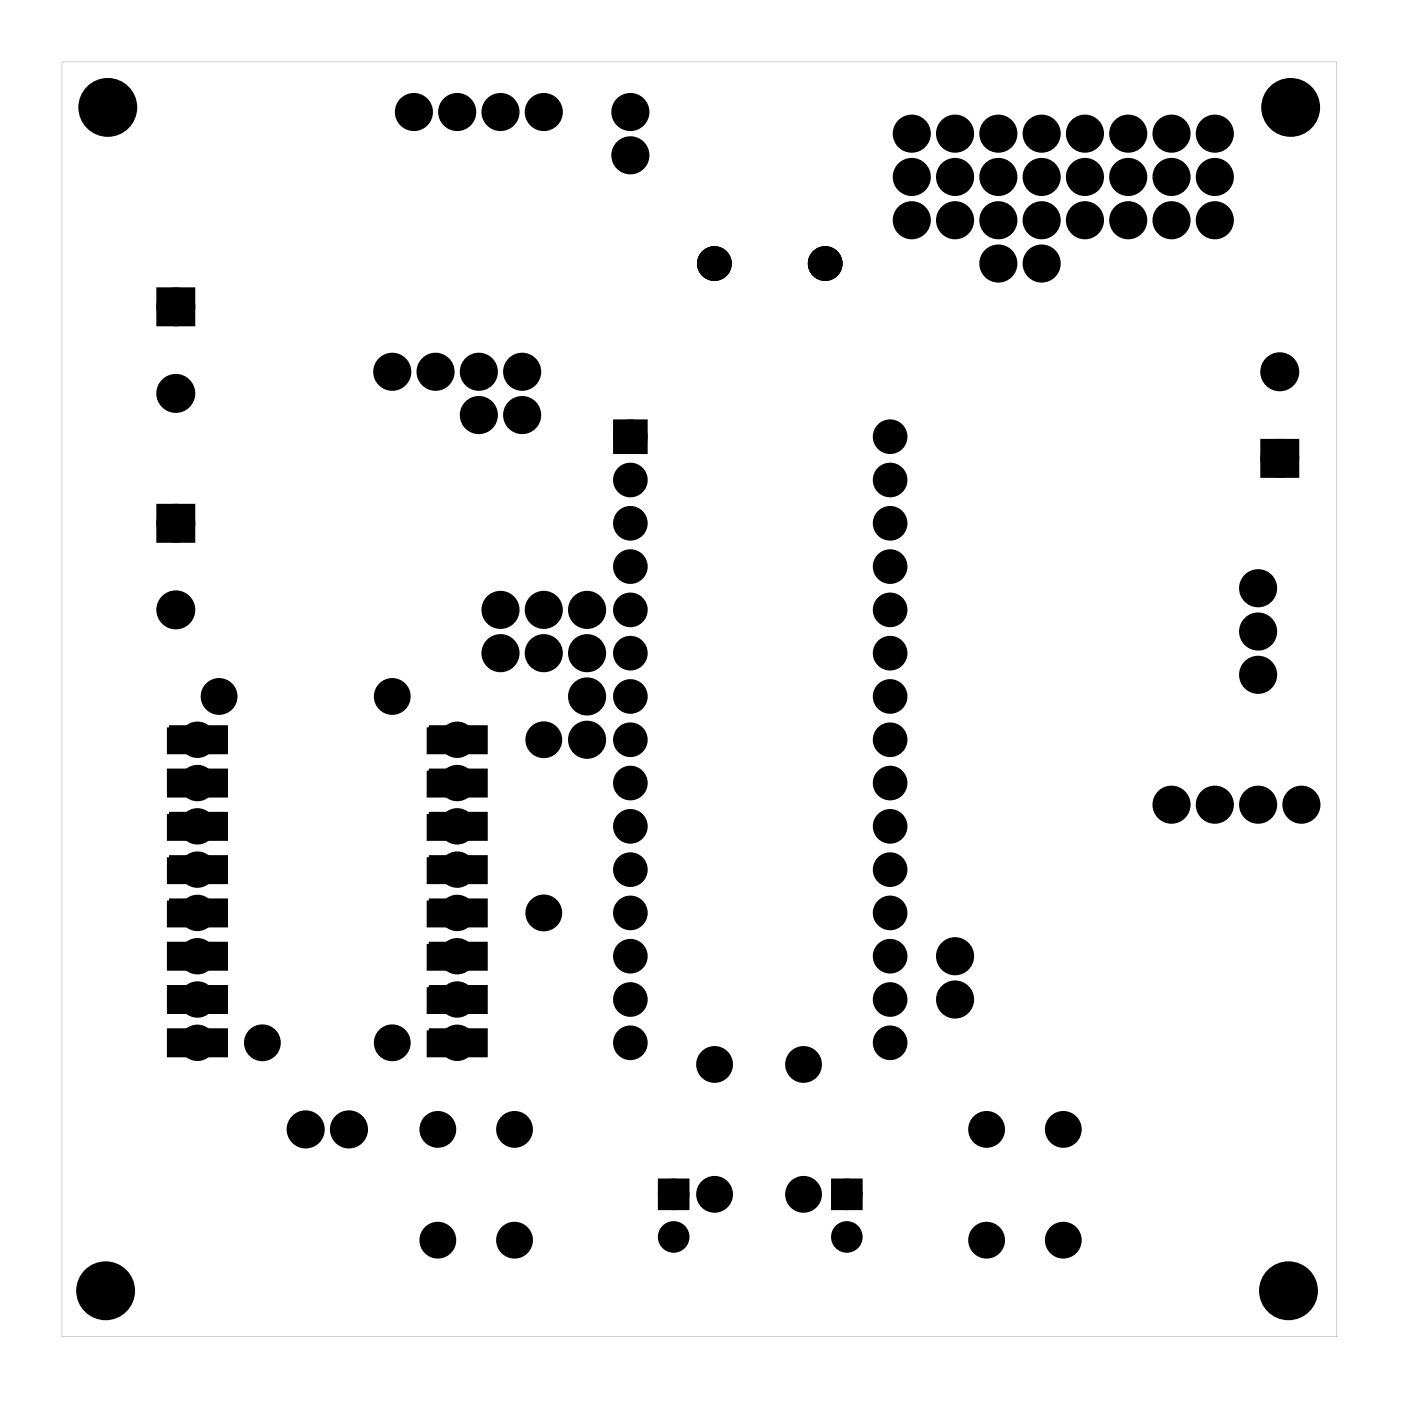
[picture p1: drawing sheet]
<svg xmlns="http://www.w3.org/2000/svg" width="82mm" height="82mm" viewBox="0 0 82 82" stroke-linecap="round" stroke-linejoin="round" font-family="sans-serif">
<g fill="#000">
<path d="M9.6 17.2h1.5v1.6h-1.5zM9.6 29.9h1.5v1.6h-1.5zM36.3 24.9h1.4v1.4h-1.4zM74.3 26.1h1.5v1.6h-1.5zM38.9 69.5h1.2v1.2h-1.2zM49.1 69.5h1.2v1.2h-1.2z"/>
<path d="M3.6 3.6h74.8v74.8h-74.8zM3.6 3.6v74.8h74.8v-74.8z"/>
<path d="M9.9 57.9h3.3v1.5h-3.3zM10.9 58.6a.72 .72 0 0 0 1.4 0 .72 .72 0 0 0-1.4 0z"/>
<path d="M9.9 55.4h3.3v1.4h-3.3zM10.9 56.1a.72 .72 0 0 0 1.4 0 .72 .72 0 0 0-1.4 0z"/>
<path d="M9.9 52.8h3.3v1.5h-3.3zM10.9 53.6a.72 .72 0 0 0 1.4 0 .72 .72 0 0 0-1.4 0z"/>
<path d="M9.9 50.3h3.3v1.4h-3.3zM10.9 51a.72 .72 0 0 0 1.4 0 .72 .72 0 0 0-1.4 0z"/>
<path d="M9.9 47.8h3.3v1.4h-3.3zM10.9 48.5a.72 .72 0 0 0 1.4 0 .72 .72 0 0 0-1.4 0z"/>
<path d="M9.9 45.2h3.3v1.5h-3.3zM10.9 45.9a.72 .72 0 0 0 1.4 0 .72 .72 0 0 0-1.4 0z"/>
<path d="M9.9 42.7h3.3v1.4h-3.3zM10.9 43.4a.72 .72 0 0 0 1.4 0 .72 .72 0 0 0-1.4 0z"/>
<path d="M25.2 42.7h3.3v1.4h-3.3zM26.1 43.4a.72 .72 0 0 0 1.4 0 .72 .72 0 0 0-1.4 0z"/>
<path d="M25.2 45.2h3.3v1.5h-3.3zM26.1 45.9a.72 .72 0 0 0 1.4 0 .72 .72 0 0 0-1.4 0z"/>
<path d="M25.2 47.8h3.3v1.4h-3.3zM26.1 48.5a.72 .72 0 0 0 1.4 0 .72 .72 0 0 0-1.4 0z"/>
<path d="M25.2 50.3h3.3v1.4h-3.3zM26.1 51a.72 .72 0 0 0 1.4 0 .72 .72 0 0 0-1.4 0z"/>
<path d="M25.2 52.8h3.3v1.5h-3.3zM26.1 53.6a.72 .72 0 0 0 1.4 0 .72 .72 0 0 0-1.4 0z"/>
<path d="M25.2 55.4h3.3v1.4h-3.3zM26.1 56.1a.72 .72 0 0 0 1.4 0 .72 .72 0 0 0-1.4 0z"/>
<path d="M25.2 57.9h3.3v1.5h-3.3zM26.1 58.6a.72 .72 0 0 0 1.4 0 .72 .72 0 0 0-1.4 0z"/>
<path d="M9.9 60.5h3.3v1.4h-3.3zM10.9 61.2a.72 .72 0 0 0 1.4 0 .72 .72 0 0 0-1.4 0z"/>
<path d="M25.2 60.5h3.3v1.4h-3.3zM26.1 61.2a.72 .72 0 0 0 1.4 0 .72 .72 0 0 0-1.4 0z"/>
</g>
<g fill="#000">
<circle cx="6.3" cy="6.3" r="1.6"/>
<circle cx="10.3" cy="18" r=".76"/>
<circle cx="24.3" cy="6.6" r=".74"/>
<circle cx="26.8" cy="6.6" r=".74"/>
<circle cx="29.4" cy="6.6" r=".74"/>
<circle cx="31.9" cy="6.6" r=".74"/>
<circle cx="37" cy="6.6" r=".74"/>
<circle cx="37" cy="9.1" r=".74"/>
<circle cx="41.9" cy="15.5" r=".67"/>
<circle cx="48.4" cy="15.5" r=".67"/>
<circle cx="53.5" cy="7.8" r=".74"/>
<circle cx="53.5" cy="12.9" r=".74"/>
<circle cx="53.5" cy="10.4" r=".74"/>
<circle cx="56" cy="7.8" r=".74"/>
<circle cx="56" cy="12.9" r=".74"/>
<circle cx="56" cy="10.4" r=".74"/>
<circle cx="58.6" cy="7.8" r=".74"/>
<circle cx="58.6" cy="12.9" r=".74"/>
<circle cx="58.6" cy="10.4" r=".74"/>
<circle cx="58.6" cy="15.5" r=".74"/>
<circle cx="61.1" cy="7.8" r=".74"/>
<circle cx="61.1" cy="12.9" r=".74"/>
<circle cx="61.1" cy="10.4" r=".74"/>
<circle cx="61.1" cy="15.5" r=".74"/>
<circle cx="63.7" cy="7.8" r=".74"/>
<circle cx="63.7" cy="12.9" r=".74"/>
<circle cx="63.7" cy="10.4" r=".74"/>
<circle cx="66.2" cy="7.8" r=".74"/>
<circle cx="66.2" cy="12.9" r=".74"/>
<circle cx="66.2" cy="10.4" r=".74"/>
<circle cx="68.7" cy="7.8" r=".74"/>
<circle cx="68.7" cy="12.9" r=".74"/>
<circle cx="68.7" cy="10.4" r=".74"/>
<circle cx="71.3" cy="7.8" r=".74"/>
<circle cx="71.3" cy="12.9" r=".74"/>
<circle cx="71.3" cy="10.4" r=".74"/>
<circle cx="75.7" cy="6.3" r="1.6"/>
<circle cx="10.3" cy="23.1" r=".76"/>
<circle cx="10.3" cy="30.7" r=".76"/>
<circle cx="10.3" cy="35.8" r=".76"/>
<circle cx="23" cy="21.8" r=".74"/>
<circle cx="25.6" cy="21.8" r=".74"/>
<circle cx="28.1" cy="21.8" r=".74"/>
<circle cx="28.1" cy="24.4" r=".74"/>
<circle cx="29.4" cy="35.8" r=".74"/>
<circle cx="29.4" cy="38.3" r=".74"/>
<circle cx="30.6" cy="21.8" r=".74"/>
<circle cx="30.6" cy="24.4" r=".74"/>
<circle cx="31.9" cy="35.8" r=".74"/>
<circle cx="31.9" cy="38.3" r=".74"/>
<circle cx="34.4" cy="35.8" r=".74"/>
<circle cx="34.4" cy="38.3" r=".74"/>
<circle cx="37" cy="30.7" r=".67"/>
<circle cx="37" cy="33.2" r=".67"/>
<circle cx="37" cy="28.2" r=".67"/>
<circle cx="37" cy="35.8" r=".67"/>
<circle cx="37" cy="25.6" r=".67"/>
<circle cx="37" cy="38.3" r=".67"/>
<circle cx="52.2" cy="30.7" r=".67"/>
<circle cx="52.2" cy="33.2" r=".67"/>
<circle cx="52.2" cy="28.2" r=".67"/>
<circle cx="52.2" cy="35.8" r=".67"/>
<circle cx="52.2" cy="25.6" r=".67"/>
<circle cx="52.2" cy="38.3" r=".67"/>
<circle cx="73.8" cy="39.6" r=".74"/>
<circle cx="73.8" cy="37.1" r=".74"/>
<circle cx="73.8" cy="34.5" r=".74"/>
<circle cx="75.1" cy="26.9" r=".76"/>
<circle cx="75.1" cy="21.8" r=".76"/>
<circle cx="11.6" cy="45.9" r=".72"/>
<circle cx="11.6" cy="48.5" r=".72"/>
<circle cx="11.6" cy="58.6" r=".72"/>
<circle cx="11.6" cy="53.6" r=".72"/>
<circle cx="11.6" cy="56.1" r=".72"/>
<circle cx="11.6" cy="43.4" r=".72"/>
<circle cx="11.6" cy="51" r=".72"/>
<circle cx="12.9" cy="40.9" r=".7"/>
<circle cx="23" cy="40.9" r=".7"/>
<circle cx="26.8" cy="45.9" r=".72"/>
<circle cx="26.8" cy="48.5" r=".72"/>
<circle cx="26.8" cy="58.6" r=".72"/>
<circle cx="26.8" cy="53.6" r=".72"/>
<circle cx="26.8" cy="56.1" r=".72"/>
<circle cx="26.8" cy="43.4" r=".72"/>
<circle cx="26.8" cy="51" r=".72"/>
<circle cx="31.9" cy="43.4" r=".7"/>
<circle cx="31.9" cy="53.6" r=".7"/>
<circle cx="34.4" cy="43.4" r=".74"/>
<circle cx="34.4" cy="40.9" r=".74"/>
<circle cx="37" cy="51" r=".67"/>
<circle cx="37" cy="56.1" r=".67"/>
<circle cx="37" cy="45.9" r=".67"/>
<circle cx="37" cy="43.4" r=".67"/>
<circle cx="37" cy="40.9" r=".67"/>
<circle cx="37" cy="48.5" r=".67"/>
<circle cx="37" cy="53.6" r=".67"/>
<circle cx="37" cy="58.6" r=".67"/>
<circle cx="52.2" cy="51" r=".67"/>
<circle cx="52.2" cy="56.1" r=".67"/>
<circle cx="52.2" cy="45.9" r=".67"/>
<circle cx="52.2" cy="40.9" r=".67"/>
<circle cx="52.2" cy="43.4" r=".67"/>
<circle cx="52.2" cy="48.5" r=".67"/>
<circle cx="52.2" cy="58.6" r=".67"/>
<circle cx="52.2" cy="53.6" r=".67"/>
<circle cx="56" cy="58.6" r=".74"/>
<circle cx="56" cy="56.1" r=".74"/>
<circle cx="68.7" cy="47.2" r=".74"/>
<circle cx="71.3" cy="47.2" r=".74"/>
<circle cx="73.8" cy="47.2" r=".74"/>
<circle cx="76.4" cy="47.2" r=".74"/>
<circle cx="6.2" cy="75.7" r="1.6"/>
<circle cx="11.6" cy="61.2" r=".72"/>
<circle cx="15.4" cy="61.2" r=".7"/>
<circle cx="17.9" cy="66.3" r=".74"/>
<circle cx="20.5" cy="66.3" r=".74"/>
<circle cx="23" cy="61.2" r=".7"/>
<circle cx="25.7" cy="72.8" r=".7"/>
<circle cx="25.7" cy="66.3" r=".7"/>
<circle cx="26.8" cy="61.2" r=".72"/>
<circle cx="30.2" cy="72.8" r=".7"/>
<circle cx="30.2" cy="66.3" r=".7"/>
<circle cx="37" cy="61.2" r=".67"/>
<circle cx="39.5" cy="70.1" r=".6"/>
<circle cx="39.5" cy="72.6" r=".6"/>
<circle cx="41.9" cy="70.1" r=".7"/>
<circle cx="41.9" cy="62.5" r=".7"/>
<circle cx="47.1" cy="70.1" r=".7"/>
<circle cx="47.1" cy="62.5" r=".7"/>
<circle cx="49.7" cy="70.1" r=".6"/>
<circle cx="49.7" cy="72.6" r=".6"/>
<circle cx="52.2" cy="61.2" r=".67"/>
<circle cx="57.9" cy="72.8" r=".7"/>
<circle cx="57.9" cy="66.3" r=".7"/>
<circle cx="62.4" cy="72.8" r=".7"/>
<circle cx="62.4" cy="66.3" r=".7"/>
<circle cx="75.6" cy="75.7" r="1.6"/>
</g>
<g fill="none" stroke="#000" stroke-width=".69" stroke-linecap="butt">
<path d="M36.3 24.9h1.4v1.4h-1.4z"/>
<circle cx="41.9" cy="15.5" r=".67"/>
<circle cx="48.4" cy="15.5" r=".67"/>
<circle cx="37" cy="25.6" r=".67"/>
<circle cx="37" cy="38.3" r=".67"/>
<circle cx="37" cy="35.8" r=".67"/>
<circle cx="37" cy="33.2" r=".67"/>
<circle cx="37" cy="28.2" r=".67"/>
<circle cx="37" cy="30.7" r=".67"/>
<circle cx="52.2" cy="25.6" r=".67"/>
<circle cx="52.2" cy="33.2" r=".67"/>
<circle cx="52.2" cy="38.3" r=".67"/>
<circle cx="52.2" cy="35.8" r=".67"/>
<circle cx="52.2" cy="30.7" r=".67"/>
<circle cx="52.2" cy="28.2" r=".67"/>
<circle cx="11.6" cy="51" r=".72"/>
<circle cx="11.6" cy="48.5" r=".72"/>
<circle cx="11.6" cy="58.6" r=".72"/>
<circle cx="11.6" cy="56.1" r=".72"/>
<circle cx="11.6" cy="53.6" r=".72"/>
<circle cx="11.6" cy="43.4" r=".72"/>
<circle cx="11.6" cy="45.9" r=".72"/>
<circle cx="26.8" cy="48.5" r=".72"/>
<circle cx="26.8" cy="51" r=".72"/>
<circle cx="26.8" cy="58.6" r=".72"/>
<circle cx="26.8" cy="56.1" r=".72"/>
<circle cx="26.8" cy="53.6" r=".72"/>
<circle cx="26.8" cy="43.4" r=".72"/>
<circle cx="26.8" cy="45.9" r=".72"/>
<circle cx="37" cy="45.9" r=".67"/>
<circle cx="37" cy="51" r=".67"/>
<circle cx="37" cy="58.6" r=".67"/>
<circle cx="37" cy="53.6" r=".67"/>
<circle cx="37" cy="56.1" r=".67"/>
<circle cx="37" cy="48.5" r=".67"/>
<circle cx="37" cy="43.4" r=".67"/>
<circle cx="37" cy="40.9" r=".67"/>
<circle cx="52.2" cy="51" r=".67"/>
<circle cx="52.2" cy="58.6" r=".67"/>
<circle cx="52.2" cy="48.5" r=".67"/>
<circle cx="52.2" cy="45.9" r=".67"/>
<circle cx="52.2" cy="56.1" r=".67"/>
<circle cx="52.2" cy="53.6" r=".67"/>
<circle cx="52.2" cy="43.4" r=".67"/>
<circle cx="52.2" cy="40.9" r=".67"/>
<circle cx="11.6" cy="61.2" r=".72"/>
<circle cx="26.8" cy="61.2" r=".72"/>
<circle cx="37" cy="61.2" r=".67"/>
<circle cx="52.2" cy="61.2" r=".67"/>
</g>
<g fill="none" stroke="#000" stroke-width=".25">
<path d="M9.9 57.9h3.3v1.5h-3.3zM9.9 55.4h3.3v1.4h-3.3zM9.9 45.2h3.3v1.5h-3.3zM9.9 52.8h3.3v1.5h-3.3zM9.9 50.3h3.3v1.4h-3.3zM9.9 47.8h3.3v1.4h-3.3zM9.9 42.7h3.3v1.4h-3.3zM25.2 42.7h3.3v1.4h-3.3zM25.2 45.2h3.3v1.5h-3.3zM25.2 47.8h3.3v1.4h-3.3zM25.2 50.3h3.3v1.4h-3.3zM25.2 52.8h3.3v1.5h-3.3z"/>
<path d="M25.2 55.4h3.3v1.4h-3.3zM25.2 57.9h3.3v1.5h-3.3zM9.9 60.5h3.3v1.4h-3.3zM25.2 60.5h3.3v1.4h-3.3z"/>
<circle cx="6.3" cy="6.3" r="1.6"/>
<circle cx="75.7" cy="6.3" r="1.6"/>
<circle cx="11.6" cy="45.9" r=".72"/>
<circle cx="11.6" cy="43.4" r=".72"/>
<circle cx="11.6" cy="53.6" r=".72"/>
<circle cx="11.6" cy="56.1" r=".72"/>
<circle cx="11.6" cy="58.6" r=".72"/>
<circle cx="11.6" cy="51" r=".72"/>
<circle cx="11.6" cy="48.5" r=".72"/>
<circle cx="26.8" cy="45.9" r=".72"/>
<circle cx="26.8" cy="43.4" r=".72"/>
<circle cx="26.8" cy="53.6" r=".72"/>
<circle cx="26.8" cy="56.1" r=".72"/>
<circle cx="26.8" cy="58.6" r=".72"/>
<circle cx="26.8" cy="48.5" r=".72"/>
<circle cx="26.8" cy="51" r=".72"/>
<circle cx="6.2" cy="75.7" r="1.6"/>
<circle cx="11.6" cy="61.2" r=".72"/>
<circle cx="26.8" cy="61.2" r=".72"/>
<circle cx="75.6" cy="75.7" r="1.6"/>
</g>
<g fill="none" stroke="#000" stroke-width=".76" stroke-linecap="butt">
<path d="M9.6 17.2h1.5v1.6h-1.5zM9.6 29.9h1.5v1.6h-1.5zM74.3 26.1h1.5v1.6h-1.5z"/>
<circle cx="10.3" cy="18" r=".76"/>
<circle cx="24.3" cy="6.6" r=".74"/>
<circle cx="26.8" cy="6.6" r=".74"/>
<circle cx="29.4" cy="6.6" r=".74"/>
<circle cx="31.9" cy="6.6" r=".74"/>
<circle cx="37" cy="9.1" r=".74"/>
<circle cx="37" cy="6.6" r=".74"/>
<circle cx="53.5" cy="7.8" r=".74"/>
<circle cx="53.5" cy="12.9" r=".74"/>
<circle cx="53.5" cy="10.4" r=".74"/>
<circle cx="56" cy="12.9" r=".74"/>
<circle cx="56" cy="7.8" r=".74"/>
<circle cx="56" cy="10.4" r=".74"/>
<circle cx="58.6" cy="15.5" r=".74"/>
<circle cx="58.6" cy="12.9" r=".74"/>
<circle cx="58.6" cy="10.4" r=".74"/>
<circle cx="58.6" cy="7.8" r=".74"/>
<circle cx="61.1" cy="15.5" r=".74"/>
<circle cx="61.1" cy="12.9" r=".74"/>
<circle cx="61.1" cy="7.8" r=".74"/>
<circle cx="61.1" cy="10.4" r=".74"/>
<circle cx="63.7" cy="10.4" r=".74"/>
<circle cx="63.7" cy="12.9" r=".74"/>
<circle cx="63.7" cy="7.8" r=".74"/>
<circle cx="66.2" cy="7.8" r=".74"/>
<circle cx="66.2" cy="10.4" r=".74"/>
<circle cx="66.2" cy="12.9" r=".74"/>
<circle cx="68.7" cy="7.8" r=".74"/>
<circle cx="68.7" cy="12.9" r=".74"/>
<circle cx="68.7" cy="10.4" r=".74"/>
<circle cx="71.3" cy="10.4" r=".74"/>
<circle cx="71.3" cy="7.8" r=".74"/>
<circle cx="71.3" cy="12.9" r=".74"/>
<circle cx="10.3" cy="23.1" r=".76"/>
<circle cx="10.3" cy="35.8" r=".76"/>
<circle cx="10.3" cy="30.7" r=".76"/>
<circle cx="23" cy="21.8" r=".74"/>
<circle cx="25.6" cy="21.8" r=".74"/>
<circle cx="28.1" cy="21.8" r=".74"/>
<circle cx="28.1" cy="24.4" r=".74"/>
<circle cx="29.4" cy="38.3" r=".74"/>
<circle cx="29.4" cy="35.8" r=".74"/>
<circle cx="30.6" cy="21.8" r=".74"/>
<circle cx="30.6" cy="24.4" r=".74"/>
<circle cx="31.9" cy="38.3" r=".74"/>
<circle cx="31.9" cy="35.8" r=".74"/>
<circle cx="34.4" cy="38.3" r=".74"/>
<circle cx="34.4" cy="35.8" r=".74"/>
<circle cx="73.8" cy="37.1" r=".74"/>
<circle cx="73.8" cy="34.5" r=".74"/>
<circle cx="73.8" cy="39.6" r=".74"/>
<circle cx="75.1" cy="26.9" r=".76"/>
<circle cx="75.1" cy="21.8" r=".76"/>
<circle cx="12.9" cy="40.9" r=".7"/>
<circle cx="23" cy="40.9" r=".7"/>
<circle cx="31.9" cy="53.6" r=".7"/>
<circle cx="31.9" cy="43.4" r=".7"/>
<circle cx="34.4" cy="40.9" r=".74"/>
<circle cx="34.4" cy="43.4" r=".74"/>
<circle cx="56" cy="58.6" r=".74"/>
<circle cx="56" cy="56.1" r=".74"/>
<circle cx="68.7" cy="47.2" r=".74"/>
<circle cx="71.3" cy="47.2" r=".74"/>
<circle cx="73.8" cy="47.2" r=".74"/>
<circle cx="76.4" cy="47.2" r=".74"/>
<circle cx="15.4" cy="61.2" r=".7"/>
<circle cx="17.9" cy="66.3" r=".74"/>
<circle cx="20.5" cy="66.3" r=".74"/>
<circle cx="23" cy="61.2" r=".7"/>
<circle cx="25.7" cy="72.8" r=".7"/>
<circle cx="25.7" cy="66.3" r=".7"/>
<circle cx="30.2" cy="72.8" r=".7"/>
<circle cx="30.2" cy="66.3" r=".7"/>
<circle cx="41.9" cy="62.5" r=".7"/>
<circle cx="41.9" cy="70.1" r=".7"/>
<circle cx="47.1" cy="62.5" r=".7"/>
<circle cx="47.1" cy="70.1" r=".7"/>
<circle cx="57.9" cy="72.8" r=".7"/>
<circle cx="57.9" cy="66.3" r=".7"/>
<circle cx="62.4" cy="72.8" r=".7"/>
<circle cx="62.4" cy="66.3" r=".7"/>
</g>
<g fill="none" stroke="#000" stroke-width=".65" stroke-linecap="butt">
<path d="M38.9 69.5h1.2v1.2h-1.2zM49.1 69.5h1.2v1.2h-1.2z"/>
<circle cx="39.5" cy="72.6" r=".6"/>
<circle cx="39.5" cy="70.1" r=".6"/>
<circle cx="49.7" cy="72.6" r=".6"/>
<circle cx="49.7" cy="70.1" r=".6"/>
</g>
</svg>
